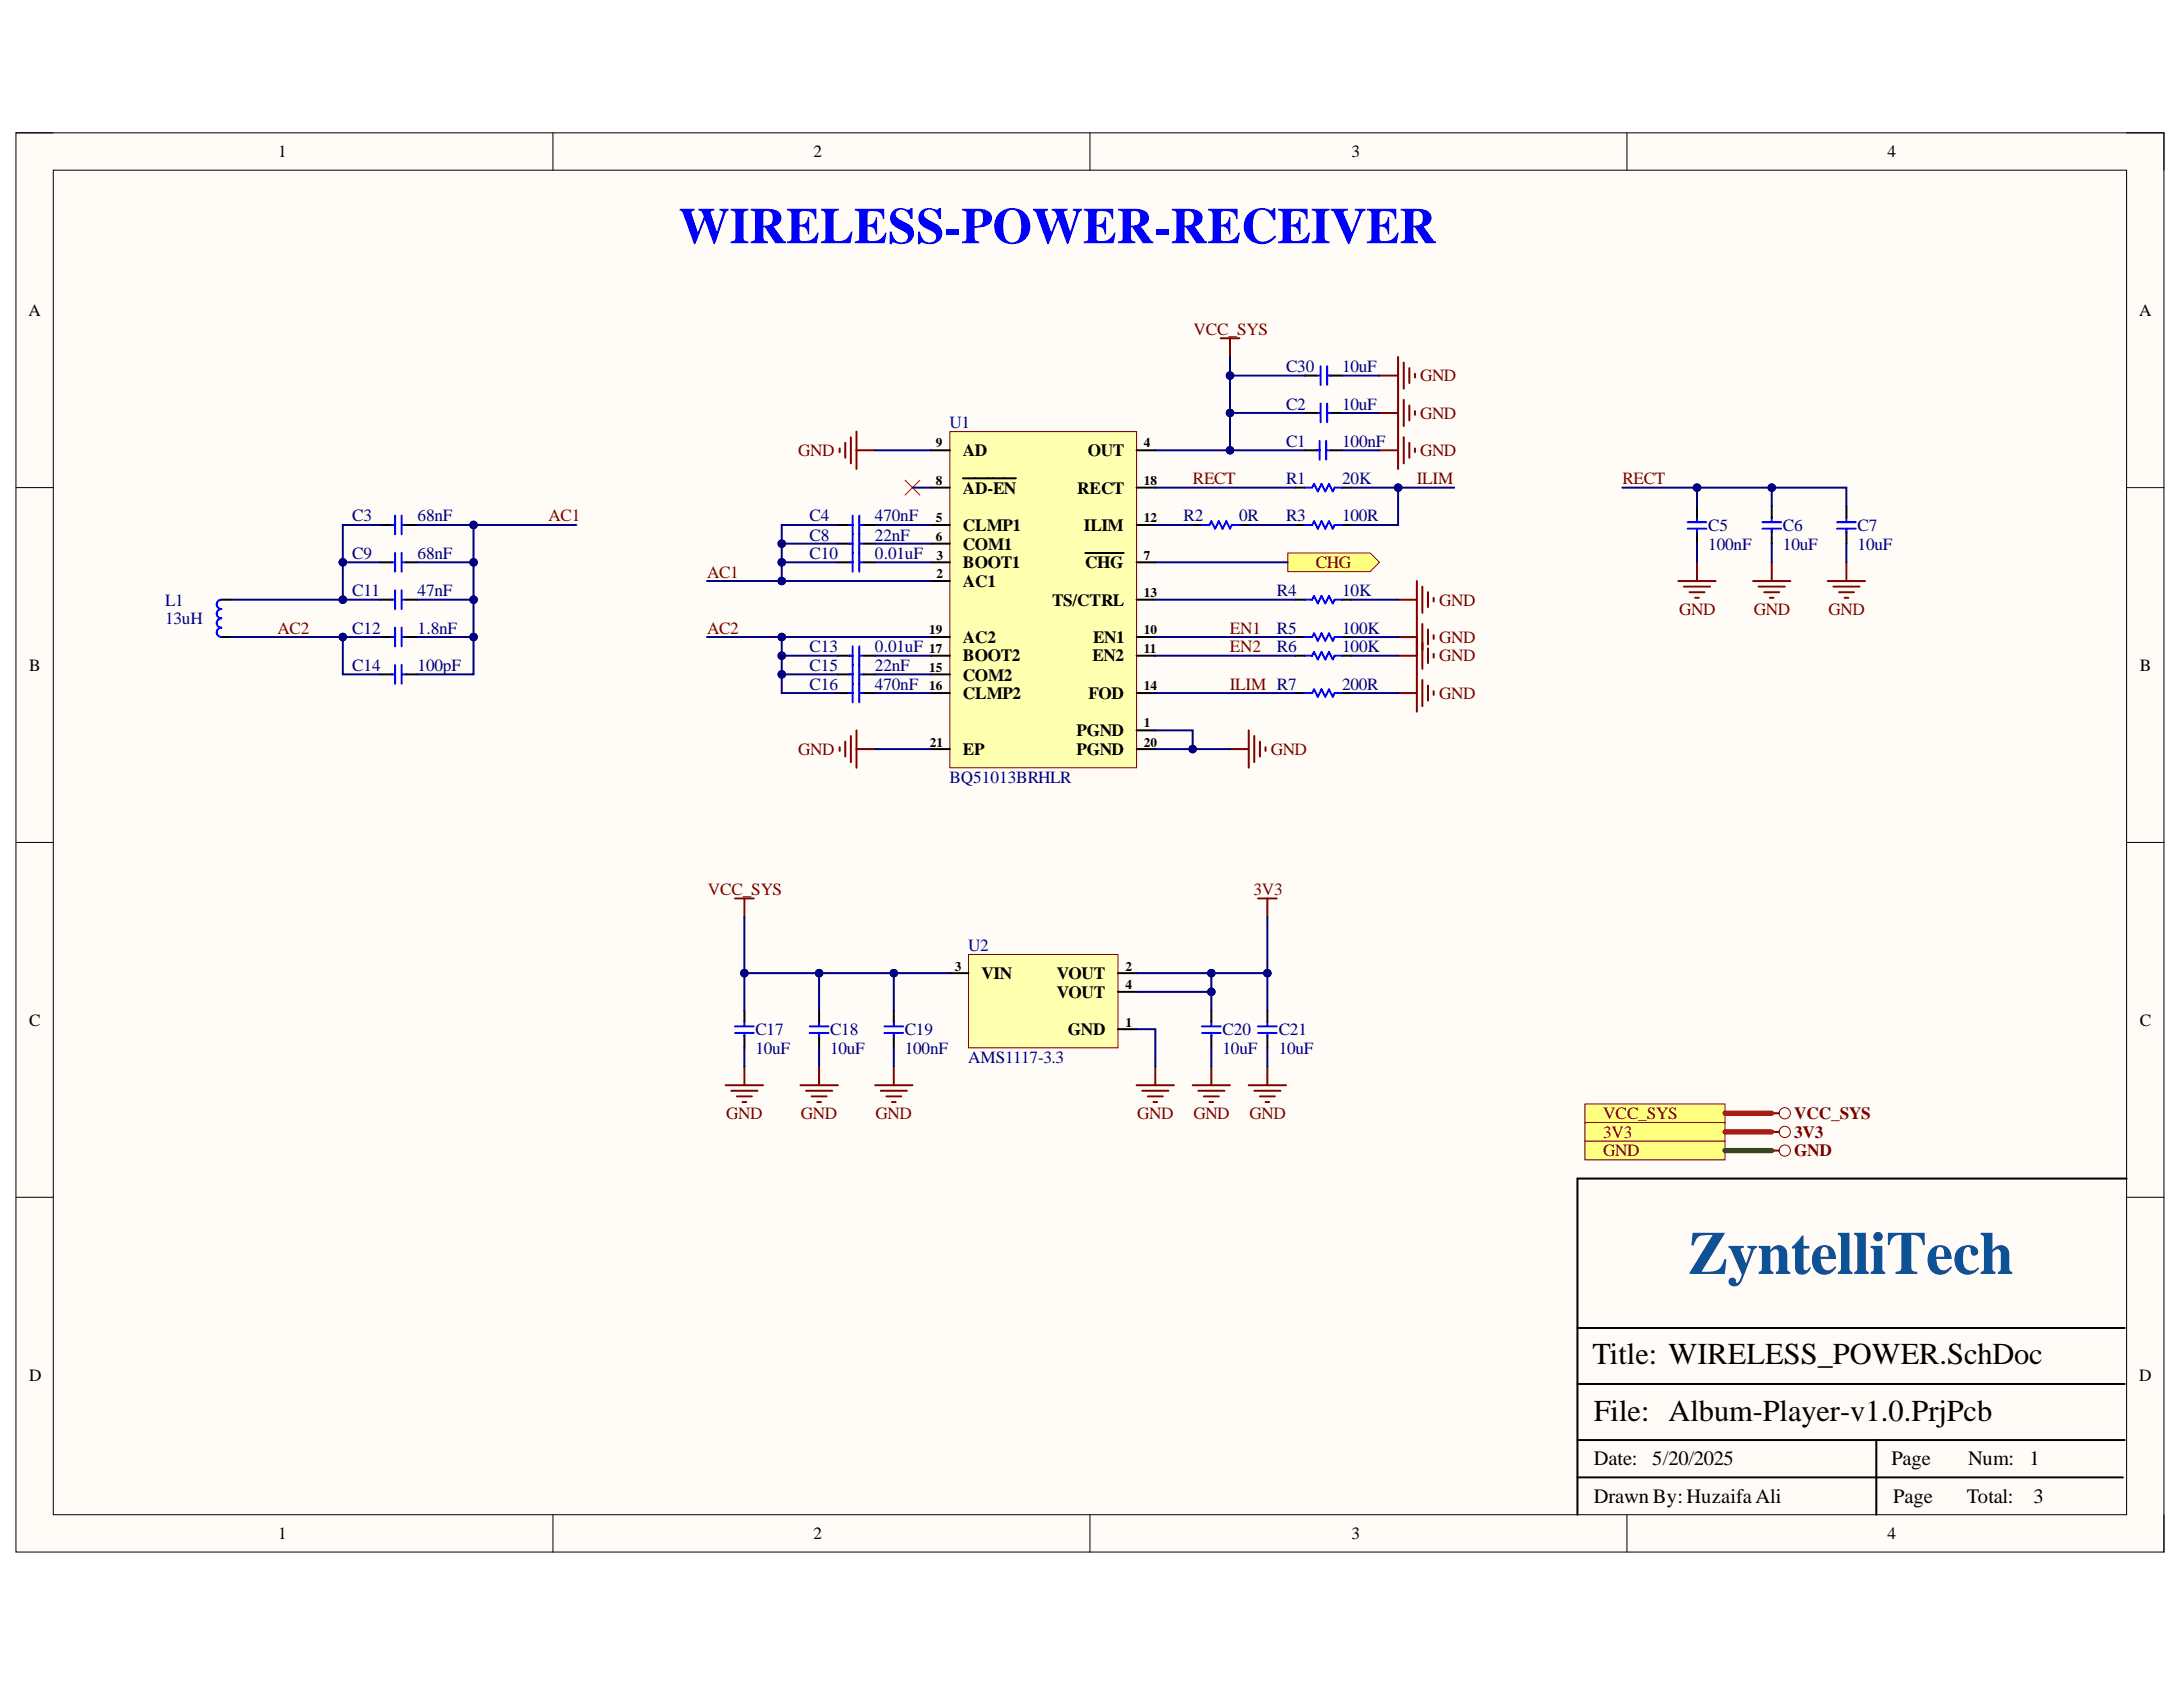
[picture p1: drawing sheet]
<svg xmlns="http://www.w3.org/2000/svg" width="279mm" height="216mm" viewBox="0 0 279 216" stroke-linecap="round" stroke-linejoin="round" font-family="sans-serif">
<defs><g id="words">
<text font-size="7.8" fill="#0b5394" x="216" y="163">ZyntelliTech</text>
<text font-size="6.5" fill="#00f" x="86.9" y="31.1">WIRELESS-POWER-RECEIVER</text>
<g font-size="3.9">
<text x="203.8" y="174.6">Title: WIRELESS_POWER.SchDoc</text>
<text x="204" y="181.8">File: Album-Player-v1.0.PrjPcb</text>
</g>
<g font-size="2.6">
<text x="204" y="187.6">Date:</text>
<text x="211.5" y="187.6">5/20/2025</text>
<text x="242.1" y="187.6">Page</text>
<text x="251.9" y="187.6">Num:</text>
<text x="259.7" y="187.6">1</text>
<text x="204" y="192.4">Drawn By: HuzaifaAli</text>
<text x="242.3" y="192.4">Page</text>
<text x="251.7" y="192.4">Total:</text>
<text x="260.3" y="192.4">3</text>
</g>
<g font-size="2.2">
<text x="35.6" y="20.1">1</text>
<text x="104.1" y="20.1">2</text>
<text x="173" y="20.1">3</text>
<text x="241.6" y="20.1">4</text>
<text x="3.6" y="40.4">A</text>
<text x="273.8" y="40.4">A</text>
<text x="123.2" y="58.4">AD</text>
<text x="139.2" y="58.4">OUT</text>
<text x="123.2" y="63.2">AD-EN</text>
<text x="137.9" y="63.2">RECT</text>
<text x="123.2" y="68">CLMP1</text>
<text x="123.2" y="70.4">COM1</text>
<text x="138.7" y="68">ILIM</text>
<text x="123.2" y="75.1">AC1</text>
<text x="123.2" y="72.7">BOOT1</text>
<text x="134.7" y="77.5">TS/CTRL</text>
<text x="138.9" y="72.7">CHG</text>
<text x="123.2" y="82.3">AC2</text>
<text x="139.9" y="82.3">EN1</text>
<text x="3.7" y="85.8">B</text>
<text x="123.2" y="87.1">COM2</text>
<text x="123.2" y="89.5">CLMP2</text>
<text x="123.2" y="84.6">BOOT2</text>
<text x="139.3" y="89.5">FOD</text>
<text x="139.8" y="84.6">EN2</text>
<text x="273.9" y="85.8">B</text>
<text x="137.8" y="94.2">PGND</text>
<text x="123.2" y="96.7">EP</text>
<text x="137.8" y="96.7">PGND</text>
<text x="125.6" y="125.3">VIN</text>
<text x="135.2" y="125.3">VOUT</text>
<text x="3.7" y="131.3">C</text>
<text x="135.2" y="127.7">VOUT</text>
<text x="273.9" y="131.3">C</text>
<text x="136.7" y="132.5">GND</text>
<text x="3.7" y="176.7">D</text>
<text x="273.8" y="176.7">D</text>
<text x="35.6" y="197">1</text>
<text x="104.1" y="197">2</text>
<text x="173" y="197">3</text>
<text x="241.6" y="197">4</text>
</g>
<g font-size="2.2" fill="#800000">
<text x="152.8" y="42.9">VCC_SYS</text>
<text x="181.8" y="48.8">GND</text>
<text x="181.8" y="53.6">GND</text>
<text x="102.2" y="58.4">GND</text>
<text x="181.8" y="58.4">GND</text>
<text x="152.7" y="62">RECT</text>
<text x="181.3" y="62">ILIM</text>
<text x="207.6" y="62">RECT</text>
<text x="70.2" y="66.7">AC1</text>
<text x="90.5" y="73.9">AC1</text>
<text x="168.4" y="72.7">CHG</text>
<text x="184.2" y="77.5">GND</text>
<text x="35.5" y="81.1">AC2</text>
<text x="90.5" y="81.1">AC2</text>
<text x="157.4" y="81.1">EN1</text>
<text x="157.4" y="83.5">EN2</text>
<text x="184.2" y="82.3">GND</text>
<text x="214.9" y="78.7">GND</text>
<text x="224.5" y="78.7">GND</text>
<text x="234" y="78.7">GND</text>
<text x="157.4" y="88.3">ILIM R7</text>
<text x="184.2" y="84.6">GND</text>
<text x="184.2" y="89.5">GND</text>
<text x="102.2" y="96.7">GND</text>
<text x="162.6" y="96.7">GND</text>
<text x="90.6" y="114.6">VCC_SYS</text>
<text x="160.5" y="114.6">3V3</text>
<text x="93" y="143.2">GND</text>
<text x="102.5" y="143.2">GND</text>
<text x="112.1" y="143.2">GND</text>
<text x="145.6" y="143.2">GND</text>
<text x="152.8" y="143.2">GND</text>
<text x="159.9" y="143.2">GND</text>
<text x="205.2" y="143.2">VCC_SYS</text>
<text x="229.6" y="143.2">VCC_SYS</text>
<text x="205.2" y="145.6">3V3</text>
<text x="205.2" y="148">GND</text>
<text x="229.6" y="145.6">3V3</text>
<text x="229.6" y="148">GND</text>
</g>
<g font-size="2.2" fill="#000080">
<text x="164.6" y="47.6">C30</text>
<text x="171.8" y="47.6">10uF</text>
<text x="164.6" y="52.4">C2</text>
<text x="171.8" y="52.4">10uF</text>
<text x="121.5" y="54.8">U1</text>
<text x="164.6" y="57.2">C1</text>
<text x="171.8" y="57.2">100nF</text>
<text x="164.6" y="62">R1</text>
<text x="171.8" y="62">20K</text>
<text x="45.1" y="66.7">C3</text>
<text x="45.1" y="71.5">C9</text>
<text x="53.5" y="66.7">68nF</text>
<text x="53.5" y="71.5">68nF</text>
<text x="103.6" y="69.2">C8</text>
<text x="103.6" y="66.7">C4</text>
<text x="103.6" y="71.5">C10</text>
<text x="112" y="69.2">22nF</text>
<text x="112" y="66.7">470nF</text>
<text x="112" y="71.5">0.01uF</text>
<text x="151.5" y="66.7">R2</text>
<text x="158.6" y="66.7">0R</text>
<text x="164.6" y="66.7">R3</text>
<text x="171.8" y="66.7">100R</text>
<text x="218.6" y="68">C5</text>
<text x="218.6" y="70.4">100nF</text>
<text x="228.2" y="68">C6</text>
<text x="228.2" y="70.4">10uF</text>
<text x="237.8" y="68">C7</text>
<text x="237.8" y="70.4">10uF</text>
<text x="21.1" y="77.5">L1</text>
<text x="45.1" y="76.3">C11</text>
<text x="53.5" y="76.3">47nF</text>
<text x="163.4" y="76.3">R4</text>
<text x="171.8" y="76.3">10K</text>
<text x="21.1" y="79.9">13uH</text>
<text x="45.1" y="81.1">C12</text>
<text x="53.5" y="81.1">1.8nF</text>
<text x="103.6" y="83.5">C13</text>
<text x="112" y="83.5">0.01uF</text>
<text x="163.4" y="81.1">R5</text>
<text x="163.4" y="83.5">R6</text>
<text x="171.8" y="81.1">100K</text>
<text x="171.8" y="83.5">100K</text>
<text x="45.1" y="85.8">C14</text>
<text x="53.5" y="85.8">100pF</text>
<text x="103.6" y="85.8">C15</text>
<text x="103.6" y="88.3">C16</text>
<text x="112" y="85.8">22nF</text>
<text x="112" y="88.3">470nF</text>
<text x="171.8" y="88.3">200R</text>
<text x="121.5" y="100.2">BQ51013BRHLR</text>
<text x="123.9" y="121.7">U2</text>
<text x="96.7" y="132.5">C17</text>
<text x="96.7" y="134.9">10uF</text>
<text x="106.2" y="132.5">C18</text>
<text x="106.2" y="134.9">10uF</text>
<text x="115.8" y="132.5">C19</text>
<text x="115.8" y="134.9">100nF</text>
<text x="123.9" y="136.1">AMS1117-3.3</text>
<text x="156.5" y="132.5">C20</text>
<text x="156.5" y="134.9">10uF</text>
<text x="163.7" y="132.5">C21</text>
<text x="163.7" y="134.9">10uF</text>
</g>
<g font-size="1.7">
<text x="119.8" y="57.3">9</text>
<text x="146.4" y="57.3">4</text>
<text x="119.8" y="62.1">8</text>
<text x="146.4" y="62.1">18</text>
<text x="119.8" y="66.8">5</text>
<text x="119.8" y="69.3">6</text>
<text x="119.9" y="71.6">3</text>
<text x="146.4" y="71.6">7</text>
<text x="146.4" y="66.8">12</text>
<text x="119.9" y="74">2</text>
<text x="146.4" y="76.4">13</text>
<text x="118.9" y="83.5">17</text>
<text x="118.9" y="81.2">19</text>
<text x="146.4" y="81.2">10</text>
<text x="146.4" y="83.5">11</text>
<text x="118.9" y="86">15</text>
<text x="118.9" y="88.4">16</text>
<text x="146.4" y="88.4">14</text>
<text x="119" y="95.6">21</text>
<text x="146.4" y="93.1">1</text>
<text x="146.4" y="95.6">20</text>
<text x="122.2" y="124.2">3</text>
<text x="144" y="124.2">2</text>
<text x="144" y="131.4">1</text>
<text x="144" y="126.6">4</text>
</g>
</g></defs>
<path d="M2 17h275v181.6h-275z" fill-rule="evenodd" fill="#fffcf8"/>
<path d="M2 17h275v181.6h-275z" fill="none" stroke="#000" stroke-width=".13"/>
<path d="M6.8 21.8h265.4v172.1h-265.4z" fill-rule="evenodd" fill="#fffcf8"/>
<g fill="none" stroke="#000" stroke-width=".13">
<path d="M2 17h4.8M70.8 17v4.8M139.5 17v4.8M208.2 17v4.8M272.2 17h4.8v4.8M6.8 21.8h265.4v172.1h-265.4zM2 62.4h4.8M272.2 62.4h4.8M2 107.8h4.8M272.2 107.8h4.8M2 153.2h4.8M272.2 153.2h4.8"/>
<path d="M70.8 193.9v4.7M139.5 193.9v4.7M208.2 193.9v4.7M277 193.9v4.7"/>
</g>
<path d="M272.2 150.8h-70.3v43.1M201.9 177.1h70M201.9 170h70M201.9 189.1h69.8M201.9 184.3h70M240.1 184.3v9.6" fill="none" stroke="#000" stroke-width=".25"/>
<path d="M121.6 55.2h23.9v43.1h-23.9z" fill-rule="evenodd" fill="#ffffb0"/>
<path d="M121.6 55.2h23.9v43.1h-23.9z" fill="none" stroke="#800000" stroke-width=".13"/>
<g fill="none" stroke="#000" stroke-width=".25">
<path d="M119.2 57.6h2.4M145.5 57.6h2.4M28.3 76.7h1.2M48.7 72h1.5M48.7 67.2h1.5M48.7 76.7h1.5M52 72h1.4M52 67.2h1.4M52 76.7h1.4M107.2 72h1.6M107.2 67.2h1.6M107.2 69.6h1.6"/>
<path d="M110.6 72h1.4M110.6 67.2h1.4M110.6 69.6h1.4M119.2 74.4h2.4M119.2 72h2.4M119.2 67.2h2.4M119.2 69.6h2.4M119.2 62.4h2.4M123.2 61.2h6.8M138.9 70.8h4.9M145.5 72h2.4M145.5 67.2h2.4"/>
<path d="M145.5 62.4h2.4M145.5 76.7h2.4M165.8 76.7h1.2M171.8 76.8h1.2M217.2 64.8v1.4M217.2 68v1.6M226.8 64.8v1.4M226.8 68v1.6M236.3 64.8v1.4M236.3 68v1.6M28.3 81.5h1.2M48.7 86.3h1.5"/>
<path d="M52 86.3h1.4M107.2 83.9h1.6M107.2 88.7h1.6M107.2 86.3h1.6M110.6 83.9h1.4M110.6 88.7h1.4M110.6 86.3h1.4M119.2 81.5h2.4M119.2 83.9h2.4M119.2 88.7h2.4M119.2 86.3h2.4M119.2 95.9h2.4"/>
<path d="M145.5 93.5h2.4M145.5 81.5h2.4M145.5 83.9h2.4M145.5 88.7h2.4M145.5 95.9h2.4M165.8 81.5h1.2M165.8 83.9h1.2M171.8 81.5h1.2M171.8 83.9h1.2"/>
</g>
<g fill="none" stroke="#00f" stroke-width=".25">
<path d="M28.3 76.7a.6 .6 0 0 0-.6 .6 .6 .6 0 0 0 .6 .6 .6 .6 0 0 0-.6 .6 .6 .6 0 0 0 .6 .6 .6 .6 0 0 0-.6 .6 .6 .6 0 0 0 .6 .6 .6 .6 0 0 0-.6 .6 .6 .6 0 0 0 .6 .6M50.1 67.2h.5M50.1 76.7h.5M50.1 72h.5M50.6 66v2.4M50.6 70.8v2.4M50.6 75.6v2.3M51.4 66v2.4M51.4 70.8v2.4M51.4 75.6v2.3M51.5 67.2h.5M51.5 76.7h.5"/>
<path d="M51.5 72h.5M108.7 67.2h.4M108.7 72h.4M108.7 69.6h.4M109.1 66v7.2M110 66v7.2M110.1 67.2h.5M110.1 72h.5M110.1 69.6h.5M167 76.7h.9l.3-.4 .5 .9 .4-.9 .5 .9 .5-.9 .5 .9 .2-.5h1M216 67.7h2.4M216 66.8h2.4"/>
<path d="M217.2 66.2v.5M217.2 67.7v.4M225.6 67.7h2.4M225.6 66.8h2.4M226.8 66.2v.5M226.8 67.7v.4M235.1 67.7h2.4M235.1 66.8h2.4M236.3 66.2v.5M236.3 67.7v.4M50.1 86.3h.5M50.6 85.1v2.4"/>
<path d="M51.4 85.1v2.4M51.5 86.3h.5M108.7 86.3h.4M108.7 88.7h.4M108.7 83.9h.4M109.1 82.7v7.2M110 82.7v7.2M110.1 86.3h.5M110.1 88.7h.5M110.1 83.9h.5M167 83.9h.9l.3-.5 .5 1 .4-1 .5 1 .5-1 .5 1 .2-.5h1M167 81.5h.9l.3-.5 .5 1 .4-1 .5 1 .5-1 .5 1 .2-.5h1"/>
</g>
<g fill="none" stroke="#800000" stroke-width=".25">
<path d="M107.5 57.4v.5M108.2 56.7v1.9M108.9 56v3.3M109.6 55.2v4.8M109.6 57.6h2.4M156.2 43.3h2.4M157.4 43.3v2.4M176.6 57.6h2.3M176.6 48.1h2.3M178.9 45.7v4.8M178.9 55.2v4.8M179.7 46.4v3.3"/>
<path d="M179.7 56v3.3M180.4 47.1v1.9M180.4 56.7v1.9M181.1 47.8v.5M181.1 57.4v.5M178.9 76.8h2.4M181.3 74.4v16.7M182.1 75.1v3.3M182.1 79.9v5.7M182.8 75.8v1.9M183.5 76.5v.5M214.8 74.4h4.8"/>
<path d="M215.5 75.1h3.4M216.2 75.8h2M217 76.5h.4M217.2 72v2.4M224.4 74.4h4.8M225.1 75.1h3.3M225.8 75.8h1.9M226.5 76.5h.5M226.8 72v2.4M233.9 74.4h4.8M234.6 75.1h3.4M235.4 75.8h1.9"/>
<path d="M236.1 76.5h.5M236.3 72v2.4M107.5 95.6v.5M108.2 94.9v1.9M108.9 94.2v3.3M109.6 93.5v4.8M109.6 95.9h2.4M157.4 95.9h2.4M159.8 93.5v4.8M160.5 94.2v3.3M161.3 94.9v1.9M162 95.6v.5"/>
<path d="M178.9 83.9h2.4M178.9 81.5h2.4M178.9 88.7h2.4M182.1 87v3.4M182.8 80.6v1.9M182.8 83v1.9M182.8 87.7v2M183.5 81.3v.5M183.5 83.7v.5M183.5 88.5v.4"/>
</g>
<path d="M115.8 61.5l1.9 1.9M117.7 61.5l-1.9 1.9" fill="none" stroke="#f00" stroke-width=".13"/>
<path d="M202.9 143.7h17.9v2.4h-17.9z" fill-rule="evenodd" fill="#ffff80"/>
<g fill="none" stroke="#800000" stroke-width=".13">
<path d="M202.9 143.7h17.9v2.4h-17.9z"/>
<circle cx="228.4" cy="144.9" r=".72"/>
</g>
<path d="M226.8 144.9h.9" fill="none" stroke="#800000" stroke-width=".25"/>
<path d="M202.9 146.1h17.9v2.3h-17.9z" fill-rule="evenodd" fill="#ffff80"/>
<g fill="none" stroke="#800000" stroke-width=".13">
<path d="M202.9 146.1h17.9v2.3h-17.9z"/>
<circle cx="228.4" cy="147.3" r=".72"/>
</g>
<path d="M226.8 147.3h.9" fill="none" stroke="#800000" stroke-width=".25"/>
<path d="M124 122.2h19.1v11.9h-19.1z" fill-rule="evenodd" fill="#ffffb0"/>
<path d="M124 122.2h19.1v11.9h-19.1z" fill="none" stroke="#800000" stroke-width=".13"/>
<g fill="none" stroke="#000" stroke-width=".25">
<path d="M95.3 129.3v1.5M95.3 132.5v1.6M104.8 129.3v1.5M104.8 132.5v1.6M114.4 129.3v1.5M114.4 132.5v1.6M121.6 124.5h2.4M143.1 131.7h2.4M143.1 124.5h2.4M143.1 126.9h2.4M155 129.3v1.5M155 132.5v1.6"/>
<path d="M162.2 129.3v1.5M162.2 132.5v1.6"/>
</g>
<g fill="none" stroke="#800000" stroke-width=".25">
<path d="M94.1 115h2.4M95.3 115v2.4M161 115h2.4M162.2 115v2.4M92.9 138.9h4.8M93.6 139.6h3.3M95.3 136.5v2.4M102.4 138.9h4.8M103.2 139.6h3.3M104.8 136.5v2.4M112 138.9h4.8M112.7 139.6h3.4"/>
<path d="M114.4 136.5v2.4M145.5 138.9h4.8M146.2 139.6h3.3M147.9 136.5v2.4M152.6 138.9h4.8M153.4 139.6h3.3M155 136.5v2.4M159.8 138.9h4.8M160.5 139.6h3.4M162.2 136.5v2.4M94.3 140.3h1.9M95 141h.5"/>
<path d="M103.9 140.3h1.9M104.6 141h.5M113.4 140.3h2M114.2 141h.4M146.9 140.3h1.9M147.6 141h.5M154.1 140.3h1.9M154.8 141h.5M161.3 140.3h1.9M162 141h.4"/>
</g>
<g fill="none" stroke="#00f" stroke-width=".25">
<path d="M94.1 132.2h2.4M94.1 131.4h2.4M95.3 130.8v.4M95.3 132.2v.5M103.6 132.2h2.4M103.6 131.4h2.4M104.8 130.8v.4M104.8 132.2v.5M113.2 132.2h2.4M113.2 131.4h2.4M114.4 130.8v.4M114.4 132.2v.5"/>
<path d="M153.8 132.2h2.4M153.8 131.4h2.4M155 130.8v.4M155 132.2v.5M161 132.2h2.4M161 131.4h2.4M162.2 130.8v.4M162.2 132.2v.5"/>
</g>
<path d="M164.8 70.8h10.6l1.2 1.2-1.2 1.2h-10.6z" fill-rule="evenodd" fill="#ffff80"/>
<path d="M164.8 70.8h10.6l1.2 1.2-1.2 1.2h-10.6z" fill="none" stroke="#800000" stroke-width=".13"/>
<path d="M202.9 141.3h17.9v2.4h-17.9z" fill-rule="evenodd" fill="#ffff80"/>
<g fill="none" stroke="#800000" stroke-width=".13">
<path d="M202.9 141.3h17.9v2.4h-17.9z"/>
<circle cx="228.4" cy="142.5" r=".72"/>
</g>
<path d="M176.6 52.9h2.3M178.9 50.5v4.7M179.7 51.2v3.3M180.4 51.9v1.9M181.1 52.6v.5M226.8 142.5h.9" fill="none" stroke="#800000" stroke-width=".25"/>
<g fill="none" stroke="#000" stroke-width=".25">
<path d="M167 52.8h1.4M167 48.1h1.4M167 57.6h1.5M170.2 52.8h1.6M170.2 48.1h1.6M170.3 57.6h1.5M152.6 67.2h1.2M158.6 67.2h1.2M165.8 67.2h1.2M165.8 62.4h1.2M171.8 67.2h1.2M171.8 62.4h1.2"/>
<path d="M48.7 81.5h1.5M52 81.5h1.4M165.8 88.7h1.2M171.8 88.7h1.2"/>
</g>
<g fill="none" stroke="#00f" stroke-width=".25">
<path d="M168.4 52.8h.5M168.4 48.1h.5M168.4 57.6h.5M168.9 56.4v2.4M169 46.9v2.4M169 51.6v2.4M169.7 56.4v2.4M169.9 52.8h.4M169.9 46.9v2.4M169.9 51.6v2.4M169.9 48.1h.4M169.9 57.6h.4"/>
<path d="M153.8 67.2h1l.2-.5 .5 1 .5-1 .5 1 .5-1 .4 1 .3-.5h.9M167 67.2h.9l.3-.5 .5 1 .4-1 .5 1 .5-1 .5 1 .2-.5h1M167 62.4h.9l.3-.5 .5 1 .4-1 .5 1 .5-1 .5 1 .2-.5h1M50.1 81.5h.5M50.6 80.3v2.4M51.4 80.3v2.4M51.5 81.5h.5M167 88.7h.9l.3-.5 .5 1 .4-1 .5 1 .5-1 .5 1 .2-.5h1"/>
</g>
<path d="M43.9 81.5v4.8h4.8" fill="none" stroke="#000080" stroke-width=".25"/>
<circle cx="43.9" cy="81.5" r=".48" fill="#000080"/>
<circle cx="43.9" cy="81.5" r=".48" fill="none" stroke="#000080" stroke-width=".13"/>
<path d="M53.4 81.5h7.2" fill="none" stroke="#000080" stroke-width=".25"/>
<circle cx="60.6" cy="81.5" r=".48" fill="#000080"/>
<circle cx="60.6" cy="81.5" r=".48" fill="none" stroke="#000080" stroke-width=".13"/>
<path d="M29.5 76.7h19.2" fill="none" stroke="#000080" stroke-width=".25"/>
<circle cx="43.9" cy="76.7" r=".48" fill="#000080"/>
<circle cx="43.9" cy="76.7" r=".48" fill="none" stroke="#000080" stroke-width=".13"/>
<path d="M43.9 72h4.8" fill="none" stroke="#000080" stroke-width=".25"/>
<circle cx="43.9" cy="72" r=".48" fill="#000080"/>
<circle cx="43.9" cy="72" r=".48" fill="none" stroke="#000080" stroke-width=".13"/>
<path d="M48.7 67.2h-4.8v9.5" fill="none" stroke="#000080" stroke-width=".25"/>
<circle cx="43.9" cy="72" r=".48" fill="#000080"/>
<circle cx="43.9" cy="72" r=".48" fill="none" stroke="#000080" stroke-width=".13"/>
<circle cx="43.9" cy="76.7" r=".48" fill="#000080"/>
<circle cx="43.9" cy="76.7" r=".48" fill="none" stroke="#000080" stroke-width=".13"/>
<path d="M53.4 72h7.2" fill="none" stroke="#000080" stroke-width=".25"/>
<circle cx="60.6" cy="72" r=".48" fill="#000080"/>
<circle cx="60.6" cy="72" r=".48" fill="none" stroke="#000080" stroke-width=".13"/>
<path d="M53.4 67.2h7.2v9.5" fill="none" stroke="#000080" stroke-width=".25"/>
<circle cx="60.6" cy="67.2" r=".48" fill="#000080"/>
<circle cx="60.6" cy="67.2" r=".48" fill="none" stroke="#000080" stroke-width=".13"/>
<circle cx="60.6" cy="72" r=".48" fill="#000080"/>
<circle cx="60.6" cy="72" r=".48" fill="none" stroke="#000080" stroke-width=".13"/>
<circle cx="60.6" cy="76.7" r=".48" fill="#000080"/>
<circle cx="60.6" cy="76.7" r=".48" fill="none" stroke="#000080" stroke-width=".13"/>
<path d="M29.5 81.5h19.2" fill="none" stroke="#000080" stroke-width=".25"/>
<circle cx="43.9" cy="81.5" r=".48" fill="#000080"/>
<circle cx="43.9" cy="81.5" r=".48" fill="none" stroke="#000080" stroke-width=".13"/>
<path d="M53.4 76.7h7.2v9.6h-7.2" fill="none" stroke="#000080" stroke-width=".25"/>
<circle cx="60.6" cy="81.5" r=".48" fill="#000080"/>
<circle cx="60.6" cy="81.5" r=".48" fill="none" stroke="#000080" stroke-width=".13"/>
<circle cx="60.6" cy="76.7" r=".48" fill="#000080"/>
<circle cx="60.6" cy="76.7" r=".48" fill="none" stroke="#000080" stroke-width=".13"/>
<path d="M60.6 67.2h13.2" fill="none" stroke="#000080" stroke-width=".25"/>
<circle cx="60.6" cy="67.2" r=".48" fill="#000080"/>
<circle cx="60.6" cy="67.2" r=".48" fill="none" stroke="#000080" stroke-width=".13"/>
<path d="M100.1 86.3h7.1M112 86.3h7.2M112 88.7h7.2M112 83.9h7.2" fill="none" stroke="#000080" stroke-width=".25"/>
<circle cx="100.1" cy="86.3" r=".48" fill="#000080"/>
<circle cx="100.1" cy="86.3" r=".48" fill="none" stroke="#000080" stroke-width=".13"/>
<path d="M100.1 81.5v2.4" fill="none" stroke="#000080" stroke-width=".25"/>
<circle cx="100.1" cy="83.9" r=".48" fill="#000080"/>
<circle cx="100.1" cy="83.9" r=".48" fill="none" stroke="#000080" stroke-width=".13"/>
<circle cx="100.1" cy="81.5" r=".48" fill="#000080"/>
<circle cx="100.1" cy="81.5" r=".48" fill="none" stroke="#000080" stroke-width=".13"/>
<path d="M107.2 72h-7.1v2.4M112 72h7.2M112 67.2h7.2M112 69.6h7.2" fill="none" stroke="#000080" stroke-width=".25"/>
<circle cx="100.1" cy="72" r=".48" fill="#000080"/>
<circle cx="100.1" cy="72" r=".48" fill="none" stroke="#000080" stroke-width=".13"/>
<circle cx="100.1" cy="74.4" r=".48" fill="#000080"/>
<circle cx="100.1" cy="74.4" r=".48" fill="none" stroke="#000080" stroke-width=".13"/>
<path d="M107.2 69.6h-7.1v2.4" fill="none" stroke="#000080" stroke-width=".25"/>
<circle cx="100.1" cy="69.6" r=".48" fill="#000080"/>
<circle cx="100.1" cy="69.6" r=".48" fill="none" stroke="#000080" stroke-width=".13"/>
<circle cx="100.1" cy="72" r=".48" fill="#000080"/>
<circle cx="100.1" cy="72" r=".48" fill="none" stroke="#000080" stroke-width=".13"/>
<path d="M107.2 67.2h-7.1v2.4" fill="none" stroke="#000080" stroke-width=".25"/>
<circle cx="100.1" cy="69.6" r=".48" fill="#000080"/>
<circle cx="100.1" cy="69.6" r=".48" fill="none" stroke="#000080" stroke-width=".13"/>
<path d="M112 95.9h7.2M147.9 93.5h4.7v2.4" fill="none" stroke="#000080" stroke-width=".25"/>
<circle cx="152.6" cy="95.9" r=".48" fill="#000080"/>
<circle cx="152.6" cy="95.9" r=".48" fill="none" stroke="#000080" stroke-width=".13"/>
<path d="M90.5 81.5h28.7" fill="none" stroke="#000080" stroke-width=".25"/>
<circle cx="100.1" cy="81.5" r=".48" fill="#000080"/>
<circle cx="100.1" cy="81.5" r=".48" fill="none" stroke="#000080" stroke-width=".13"/>
<path d="M90.5 74.4h28.7" fill="none" stroke="#000080" stroke-width=".25"/>
<circle cx="100.1" cy="74.4" r=".48" fill="#000080"/>
<circle cx="100.1" cy="74.4" r=".48" fill="none" stroke="#000080" stroke-width=".13"/>
<path d="M173 76.8h5.9M147.9 95.9h9.5" fill="none" stroke="#000080" stroke-width=".25"/>
<circle cx="152.6" cy="95.9" r=".48" fill="#000080"/>
<circle cx="152.6" cy="95.9" r=".48" fill="none" stroke="#000080" stroke-width=".13"/>
<path d="M171.8 57.6h4.8M171.8 48.1h4.8M147.9 67.2h4.7M147.9 62.4h17.9M159.8 67.2h6M173 62.4h5.9v4.8h-5.9M173 81.5h5.9M173 83.9h5.9" fill="none" stroke="#000080" stroke-width=".25"/>
<circle cx="178.9" cy="62.4" r=".48" fill="#000080"/>
<circle cx="178.9" cy="62.4" r=".48" fill="none" stroke="#000080" stroke-width=".13"/>
<path d="M178.9 62.4h7.2" fill="none" stroke="#000080" stroke-width=".25"/>
<circle cx="178.9" cy="62.4" r=".48" fill="#000080"/>
<circle cx="178.9" cy="62.4" r=".48" fill="none" stroke="#000080" stroke-width=".13"/>
<path d="M147.9 57.6h9.5M173 88.7h5.9" fill="none" stroke="#000080" stroke-width=".25"/>
<circle cx="157.4" cy="57.6" r=".48" fill="#000080"/>
<circle cx="157.4" cy="57.6" r=".48" fill="none" stroke="#000080" stroke-width=".13"/>
<path d="M157.4 45.7v11.9h9.6" fill="none" stroke="#000080" stroke-width=".25"/>
<circle cx="157.4" cy="57.6" r=".48" fill="#000080"/>
<circle cx="157.4" cy="57.6" r=".48" fill="none" stroke="#000080" stroke-width=".13"/>
<circle cx="157.4" cy="52.8" r=".48" fill="#000080"/>
<circle cx="157.4" cy="52.8" r=".48" fill="none" stroke="#000080" stroke-width=".13"/>
<circle cx="157.4" cy="48.1" r=".48" fill="#000080"/>
<circle cx="157.4" cy="48.1" r=".48" fill="none" stroke="#000080" stroke-width=".13"/>
<path d="M157.4 48.1h9.6" fill="none" stroke="#000080" stroke-width=".25"/>
<circle cx="157.4" cy="48.1" r=".48" fill="#000080"/>
<circle cx="157.4" cy="48.1" r=".48" fill="none" stroke="#000080" stroke-width=".13"/>
<path d="M217.2 62.4v2.4M217.2 69.6v2.4M226.8 69.6v2.4" fill="none" stroke="#000080" stroke-width=".25"/>
<circle cx="217.2" cy="62.4" r=".48" fill="#000080"/>
<circle cx="217.2" cy="62.4" r=".48" fill="none" stroke="#000080" stroke-width=".13"/>
<path d="M207.6 62.4h19.2v2.4" fill="none" stroke="#000080" stroke-width=".25"/>
<circle cx="217.2" cy="62.4" r=".48" fill="#000080"/>
<circle cx="217.2" cy="62.4" r=".48" fill="none" stroke="#000080" stroke-width=".13"/>
<circle cx="226.8" cy="62.4" r=".48" fill="#000080"/>
<circle cx="226.8" cy="62.4" r=".48" fill="none" stroke="#000080" stroke-width=".13"/>
<path d="M112 57.6h7.2M116.8 62.4h2.4M147.9 76.7h17.9M226.8 62.4h9.5v2.4M236.3 69.6v2.4M147.9 88.7h17.9M147.9 83.9h17.9M147.9 81.5h17.9" fill="none" stroke="#000080" stroke-width=".25"/>
<circle cx="226.8" cy="62.4" r=".48" fill="#000080"/>
<circle cx="226.8" cy="62.4" r=".48" fill="none" stroke="#000080" stroke-width=".13"/>
<path d="M220.8 144.9h6" fill="none" stroke="#f00" stroke-width=".68"/>
<path d="M220.8 147.3h6" fill="none" stroke="#274e13" stroke-width=".68"/>
<path d="M104.8 134.1v2.4M114.4 124.5v4.8" fill="none" stroke="#000080" stroke-width=".25"/>
<circle cx="114.4" cy="124.5" r=".48" fill="#000080"/>
<circle cx="114.4" cy="124.5" r=".48" fill="none" stroke="#000080" stroke-width=".13"/>
<path d="M95.3 124.5v4.8M95.3 134.1v2.4M114.4 134.1v2.4" fill="none" stroke="#000080" stroke-width=".25"/>
<circle cx="95.3" cy="124.5" r=".48" fill="#000080"/>
<circle cx="95.3" cy="124.5" r=".48" fill="none" stroke="#000080" stroke-width=".13"/>
<path d="M104.8 124.5v4.8" fill="none" stroke="#000080" stroke-width=".25"/>
<circle cx="104.8" cy="124.5" r=".48" fill="#000080"/>
<circle cx="104.8" cy="124.5" r=".48" fill="none" stroke="#000080" stroke-width=".13"/>
<path d="M155 134.1v2.4M162.2 124.5v4.8M162.2 134.1v2.4" fill="none" stroke="#000080" stroke-width=".25"/>
<circle cx="162.2" cy="124.5" r=".48" fill="#000080"/>
<circle cx="162.2" cy="124.5" r=".48" fill="none" stroke="#000080" stroke-width=".13"/>
<path d="M95.3 117.4v7.1h26.3" fill="none" stroke="#000080" stroke-width=".25"/>
<circle cx="95.3" cy="124.5" r=".48" fill="#000080"/>
<circle cx="95.3" cy="124.5" r=".48" fill="none" stroke="#000080" stroke-width=".13"/>
<circle cx="104.8" cy="124.5" r=".48" fill="#000080"/>
<circle cx="104.8" cy="124.5" r=".48" fill="none" stroke="#000080" stroke-width=".13"/>
<circle cx="114.4" cy="124.5" r=".48" fill="#000080"/>
<circle cx="114.4" cy="124.5" r=".48" fill="none" stroke="#000080" stroke-width=".13"/>
<path d="M155 126.9v2.4" fill="none" stroke="#000080" stroke-width=".25"/>
<circle cx="155" cy="126.9" r=".48" fill="#000080"/>
<circle cx="155" cy="126.9" r=".48" fill="none" stroke="#000080" stroke-width=".13"/>
<path d="M145.5 131.7h2.4v4.8M155 124.5v2.4h-9.5" fill="none" stroke="#000080" stroke-width=".25"/>
<circle cx="155" cy="124.5" r=".48" fill="#000080"/>
<circle cx="155" cy="124.5" r=".48" fill="none" stroke="#000080" stroke-width=".13"/>
<circle cx="155" cy="126.9" r=".48" fill="#000080"/>
<circle cx="155" cy="126.9" r=".48" fill="none" stroke="#000080" stroke-width=".13"/>
<path d="M162.2 117.4v7.1h-16.7" fill="none" stroke="#000080" stroke-width=".25"/>
<circle cx="155" cy="124.5" r=".48" fill="#000080"/>
<circle cx="155" cy="124.5" r=".48" fill="none" stroke="#000080" stroke-width=".13"/>
<circle cx="162.2" cy="124.5" r=".48" fill="#000080"/>
<circle cx="162.2" cy="124.5" r=".48" fill="none" stroke="#000080" stroke-width=".13"/>
<path d="M157.4 52.8h9.6M171.8 52.9h4.8M147.9 72h16.9" fill="none" stroke="#000080" stroke-width=".25"/>
<path d="M220.8 142.5h6" fill="none" stroke="#f00" stroke-width=".68"/>
<circle cx="157.4" cy="52.8" r=".48" fill="#000080"/>
<circle cx="157.4" cy="52.8" r=".48" fill="none" stroke="#000080" stroke-width=".13"/>
<path d="M107.2 83.9h-7.1v4.8h7.1" fill="none" stroke="#000080" stroke-width=".25"/>
<circle cx="100.1" cy="83.9" r=".48" fill="#000080"/>
<circle cx="100.1" cy="83.9" r=".48" fill="none" stroke="#000080" stroke-width=".13"/>
<circle cx="100.1" cy="86.3" r=".48" fill="#000080"/>
<circle cx="100.1" cy="86.3" r=".48" fill="none" stroke="#000080" stroke-width=".13"/>
<use href="#words"/>
</svg>
